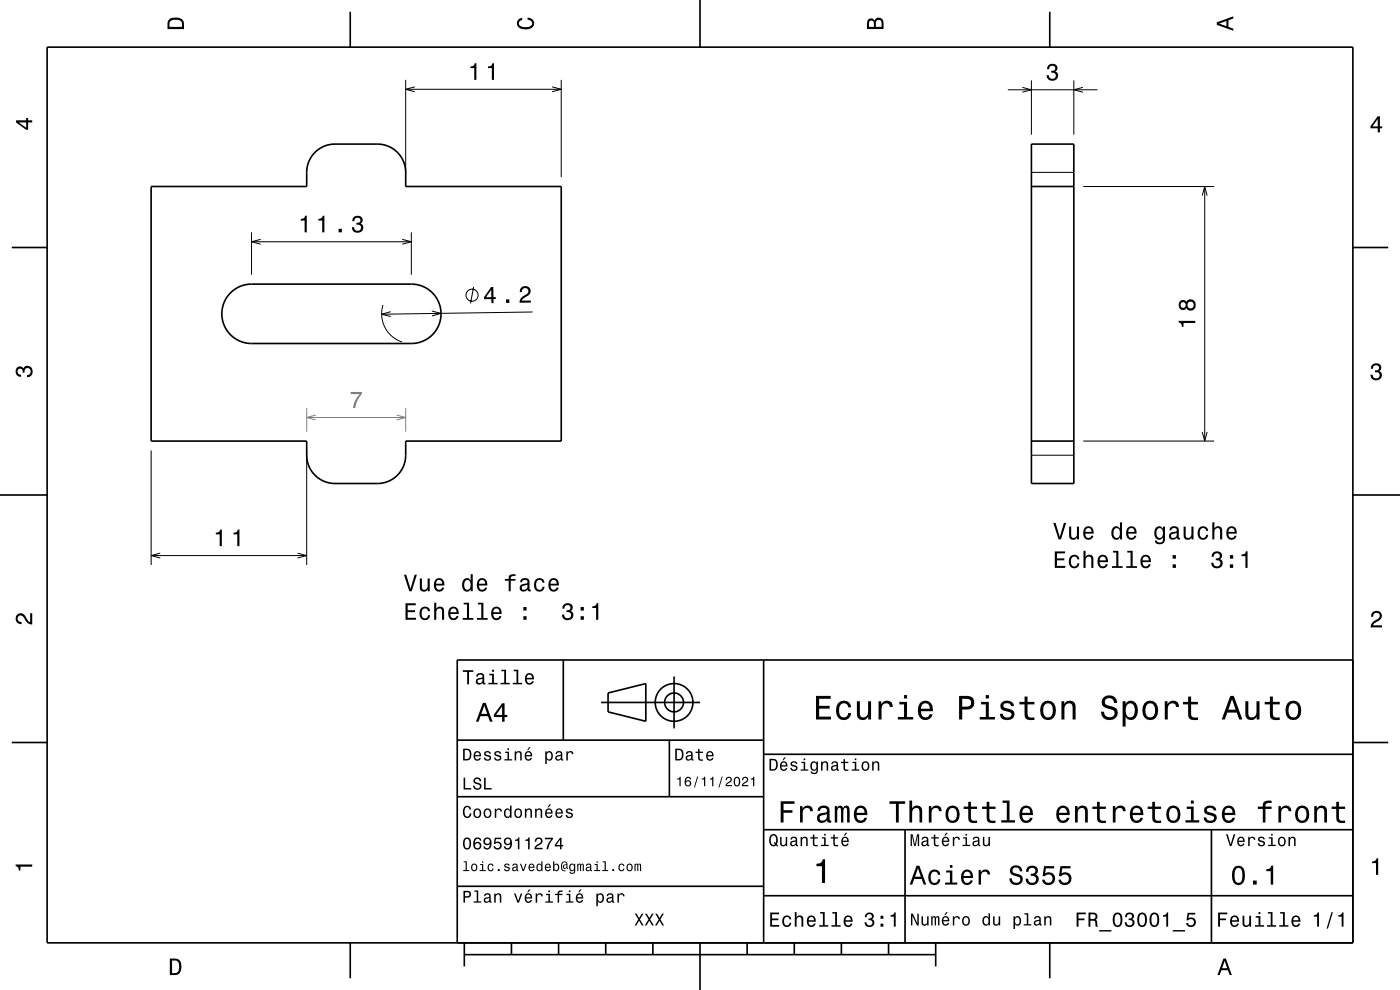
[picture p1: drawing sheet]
<svg xmlns="http://www.w3.org/2000/svg" width="297mm" height="210mm" viewBox="0 0 297 210" stroke-linecap="round" stroke-linejoin="round" font-family="sans-serif">
<g fill="none" stroke="#000" stroke-width=".21">
<path d="M86.1 16.9v20.7M86.1 18.9h33M88 18.4l-1.9 .5 1.9 .6M117.1 18.4l2 .5-2 .6M119.1 16.9v20.7M218.8 17v11.6M227.8 17v11.6M218.8 36.6h9M229.8 39.6h27.8M53.4 49.3v9M53.4 51.3h33.9M55.3 50.8l-1.9 .5 1.9 .5"/>
<path d="M85.3 50.8l2 .5-2 .5M87.3 49.3v9M81.2 64.7a6.3 6.3 0 0 0 4.1 7.8M82.9 66.1l-1.9 .6 1.9 .4M91.6 66l2 .5-2 .5M100.5 60.9l-.7 3.5M113 66.2l-32 .5M32.1 95.6v24.2M65.1 95.6v24.2M218.8 96.6h9M229.8 93.6h27.8M32.1 117.8h33"/>
<path d="M34 117.3l-1.9 .5 1.9 .6M63.1 117.3l2 .5-2 .6"/>
<circle cx="100.1" cy="62.6" r="1.28"/>
</g>
<path d="M65.1 86.6v5M86.1 86.6v5" fill="none" stroke="#808080" stroke-width=".21"/>
<g fill="none" stroke="#000" stroke-width=".35">
<path d="M10 10h277v190h-277zM74.3 2.5v7.5M148.5 0v10M222.7 2.5v7.5M32.1 39.6h33v-3a6 6 0 0 1 6-6h9a6 6 0 0 1 6 6v3h33v54h-33v3a6 6 0 0 1-6 6h-9a6 6 0 0 1-6-6v-3h-33zM218.8 39.6h9M218.8 30.6h9v72h-9zM2.5 52.5h7.5M287 52.5h7.5M48.9 62.1a6.3 6.3 0 0 1 4.5-1.8h33.9a6.3 6.3 0 0 1 6.3 6.3 6.3 6.3 0 0 1-6.3 6.3h-33.9a6.3 6.3 0 0 1-5.8-3.9 6.3 6.3 0 0 1 1.3-6.9zM218.8 93.6h9M0 105h10"/>
<path d="M287 105h10M119.5 140v17M162 140v60M287 140h-190v60M2.5 157.5h7.5M97 157h65M127.5 149h21M129 147l8-2v8l-8-2zM142 157v12M143 143.5v11M287 157.5h7.5M97 169h65"/>
<path d="M162 176h125M162 160h125M192 176v24M257 176v24M97 188h65M162 190h125M74.3 200v7.5M98.5 202.5h100M98.5 200v5M108.5 200v2.5M118.5 200v2.5M128.5 200v2.5"/>
<path d="M138.5 200v2.5M148.5 200v10M158.5 200v2.5M168.5 200v2.5M178.5 200v2.5M188.5 200v2.5M198.5 200v5M222.7 200v7.5"/>
<circle cx="143" cy="149" r="2"/>
<circle cx="143" cy="149" r="4"/>
</g>
<g fill="#000">
<path d="M36 4a2.18 2.18 0 0 0-.5 2.2h3.5v-1.2a1.43 1.43 0 0 0-1.7-1.3zM36.3 4.4a2.15 2.15 0 0 1 2.2 .3l.1 1h-2.6v-1z" fill-rule="evenodd"/>
<path d="M99.8 14.1v.3h.8v2.5h.5v-3.5h-.4a.77 .77 0 0 1-.9 .7zM103.5 14.1v.3h.8v2.5h.5v-3.5h-.3a.77 .77 0 0 1-1 .7z" fill-rule="evenodd"/>
<path d="M109.9 4.2l.9-.4v.4a.7 .7 0 0 0-.7 .5 .7 .7 0 0 0 .3 .8 1.7 1.7 0 0 0 2.5-.5 .9 .9 0 0 0-1-.8v-.5a1.24 1.24 0 0 1 1.4 1.1 1.24 1.24 0 0 1-1 1.4 2.22 2.22 0 0 1-2.5-.7l-.2-.5z" fill-rule="evenodd"/>
<path d="M184.2 4.2l-.3 .7v1.3h3.5v-1.3a.98 .98 0 0 0-.7-1.1 .98 .98 0 0 0-1.2 .6 .84 .84 0 0 0-1.3-.2zM184.5 4.5a.54 .54 0 0 1 .6-.1 .54 .54 0 0 1 .3 .6v.7h-1zM185.9 4.4a.62 .62 0 0 1 .8-.1 .62 .62 0 0 1 .3 .6v.8h-1.2z" fill-rule="evenodd"/>
<path d="M258.1 4.7v.6l3.5 1.2v-.4l-1-.4v-1.4l1-.4v-.4zM258.6 5l1.6-.5v1z" fill-rule="evenodd"/>
<path d="M3.4 25.5v.5l2.1 1.5h.5v-1.5h.8v-.5h-.8v-.5h-.4v.5zM4 26h1.6v1.1z" fill-rule="evenodd"/>
<path d="M292.3 24.7l-1.6 2.1v.4h1.6v.9h.4v-.9h.5v-.4h-.5v-2.1zM292.3 25.2v1.6h-1.1z" fill-rule="evenodd"/>
<path d="M63.8 46.4v.4h.8v2.5h.5v-3.5h-.4a.78 .78 0 0 1-.9 .6zM67.5 46.4v.4h.9v2.5h.4v-3.5h-.3a.78 .78 0 0 1-1 .6zM71.8 48.5v.8h.7v-.8zM75 46.1l-.3 .8h.5a.62 .62 0 0 1 .3-.7 .62 .62 0 0 1 .8 .2 .62 .62 0 0 1-.2 .8l-.5 .1v.4a.72 .72 0 0 1 .9 .4 .72 .72 0 0 1-.4 .9 .72 .72 0 0 1-.9-.5l-.1-.3h-.5a1.18 1.18 0 0 0 1.6 1.2 1.18 1.18 0 0 0 .6-1.9l-.3-.1a.91 .91 0 0 0 .4-1.1 .91 .91 0 0 0-1.1-.5z" fill-rule="evenodd"/>
<path d="M104.2 60.9l-1.5 2.1v.5l1.5-.1v.9h.5v-.9h.5v-.4h-.5v-2.1zM104.2 61.5v1.5l-1.1 .1zM107.3 63.5l.1 .8h.7l-.1-.8zM110.6 61l-.3 1h.4a.71 .71 0 0 1 .5-.9 .71 .71 0 0 1 .9 .5 .71 .71 0 0 1-.5 .9 1.8 1.8 0 0 0-1.4 1.7h2.4v-.4h-1.9a2.23 2.23 0 0 1 1.5-1.2 1.13 1.13 0 0 0 0-1.7 1.13 1.13 0 0 0-1.6 .1z" fill-rule="evenodd"/>
<path d="M291.1 77.4a1.08 1.08 0 0 1 1.4-.2 1.08 1.08 0 0 1 .4 1.2l-.3 .3a1.06 1.06 0 0 1 .5 1.3 1.06 1.06 0 0 1-1.2 .7 1.1 1.1 0 0 1-1.2-1.2h.5a.71 .71 0 0 0 1 .8 .71 .71 0 0 0 .1-1.3h-.6v-.4a.61 .61 0 0 0 .8-.3 .61 .61 0 0 0-.2-.8 .61 .61 0 0 0-.9 .2l-.1 .5h-.5z" fill-rule="evenodd"/>
<path d="M3.6 78a.86 .86 0 0 1 1.4 .2 1.06 1.06 0 0 1 1.2-.6 1.06 1.06 0 0 1 .7 1.2 1.1 1.1 0 0 1-1.2 1.2v-.4a.71 .71 0 0 0 .8-1 .71 .71 0 0 0-1.3-.1v.6h-.4a.61 .61 0 0 0-.3-.8 .61 .61 0 0 0-.8 .2 .61 .61 0 0 0 .2 .8l.6 .2v.4a1.15 1.15 0 0 1-1.2-.6 1.15 1.15 0 0 1 .3-1.3z" fill-rule="evenodd"/>
<path d="M45.8 113v.4h.8v2.4h.5v-3.5h-.4a.77 .77 0 0 1-.9 .7zM49.5 113v.4h.8v2.4h.5v-3.5h-.3a.77 .77 0 0 1-1 .7z" fill-rule="evenodd"/>
<path d="M3.6 130.4a1.22 1.22 0 0 1 2 .7l.4 .6 .4 .3v-1.9h.4v2.4a1.8 1.8 0 0 1-1.7-1.4 .71 .71 0 0 0-.9-.5 .71 .71 0 0 0-.5 .8 .71 .71 0 0 0 .9 .5v.5a1.18 1.18 0 0 1-1.2-.7 1.18 1.18 0 0 1 .2-1.3z" fill-rule="evenodd"/>
<path d="M86 128v3.5h2.2v-.5h-1.7v-1.1h1.5v-.5h-1.5v-1h1.7v-.4zM89.3 129a1.53 1.53 0 0 0 .8 2.6 1.05 1.05 0 0 0 1.1-1.1h-.4a.67 .67 0 0 1-.6 .7 .67 .67 0 0 1-.7-.6 1.12 1.12 0 0 1 .7-1.6 .6 .6 0 0 1 .6 .7h.4a1.09 1.09 0 0 0-.7-1 1.09 1.09 0 0 0-1.2 .3zM92.1 127.8v3.7h.5v-1.6a.63 .63 0 0 1 .5-.8 .63 .63 0 0 1 .7 .7v1.7h.4v-1.8a.88 .88 0 0 0-.6-1 .88 .88 0 0 0-1 .5v-1.4zM95.4 129a1.54 1.54 0 0 0 .8 2.6 1.06 1.06 0 0 0 1.1-.9h-.5l-.2 .3-.4 .2a.75 .75 0 0 1-.7-1h1.8a1.16 1.16 0 0 0-.5-1.3 1.16 1.16 0 0 0-1.4 .1zM95.7 129.3a.66 .66 0 0 1 .8-.2 .66 .66 0 0 1 .4 .8h-1.4zM98.4 127.8v.4h.7v2.9h-.9v.4h2.2v-.4h-.9v-3.3zM101.4 127.8v.4h.7v2.9h-.9v.4h2.3v-.4h-1v-3.3zM104.5 129a1.54 1.54 0 0 0 .8 2.6 1.06 1.06 0 0 0 1.1-.9h-.5l-.2 .3-.4 .2a.75 .75 0 0 1-.7-1h1.8a1.17 1.17 0 0 0-.5-1.3 1.17 1.17 0 0 0-1.4 .1zM104.8 129.3a.66 .66 0 0 1 .8-.2 .66 .66 0 0 1 .4 .8h-1.4zM111 130.7v.8h.7v-.8zM111 128.8v.7h.7v-.7z" fill-rule="evenodd"/>
<path d="M85.7 121.9l1.1 3.5h.5l1.1-3.5h-.4l-.9 3-.9-3zM89.1 122.7v1.8a.89 .89 0 0 0 .6 1 .89 .89 0 0 0 1-.5v.4h.5v-2.7h-.5v1.6a.65 .65 0 0 1-.4 .8 .65 .65 0 0 1-.8-.4v-2zM92.3 123a1.54 1.54 0 0 0 .8 2.5 1.06 1.06 0 0 0 1.1-.9h-.4l-.2 .4-.4 .1a.76 .76 0 0 1-.7-.9h1.8a1.17 1.17 0 0 0-.5-1.4 1.17 1.17 0 0 0-1.5 .2zM92.7 123.2a.66 .66 0 0 1 .8-.1 .66 .66 0 0 1 .3 .7h-1.3zM98.3 123a1.57 1.57 0 0 0 .8 2.5l.4-.1 .3-.4v.4h.5v-3.6h-.4v1.3a.89 .89 0 0 0-1.6-.1zM98.7 123.3a.62 .62 0 0 1 .6-.3 .62 .62 0 0 1 .5 .6 1.11 1.11 0 0 1-.7 1.5 1.19 1.19 0 0 1-.4-1.8zM101.5 123a1.54 1.54 0 0 0 .7 2.5 1.05 1.05 0 0 0 1.1-.9h-.4l-.2 .4-.4 .1a.75 .75 0 0 1-.7-.9h1.8a1.16 1.16 0 0 0-.5-1.4 1.16 1.16 0 0 0-1.4 .2zM101.8 123.2a.66 .66 0 0 1 .8-.1 .66 .66 0 0 1 .3 .7h-1.3zM107.1 122.8v.4h.8v2.2h.4v-2.2h1.1v-.4h-1.1l.1-.4 .3-.2h.7v-.4a1.04 1.04 0 0 0-1.5 .8v.2zM110.6 122.8l-.2 .7h.4a.55 .55 0 0 1 .6-.5 .55 .55 0 0 1 .4 .7l-.2 .1a1 1 0 0 0-1 .2 1 1 0 0 0-.3 1 .94 .94 0 0 0 1.6 .1l.1 .3h.6v-.3l-.2-.1-.1-.2v-1.4a1.02 1.02 0 0 0-.6-.8 1.02 1.02 0 0 0-1.1 .2zM110.8 124.4l1.1-.4a.77 .77 0 0 1-.2 .9 .77 .77 0 0 1-.9 .1l-.1-.3zM113.6 123a1.53 1.53 0 0 0 .8 2.5 1.05 1.05 0 0 0 1.1-1h-.4a.67 .67 0 0 1-.6 .6 .67 .67 0 0 1-.7-.6 1.12 1.12 0 0 1 .6-1.5 .59 .59 0 0 1 .7 .6h.4a1.09 1.09 0 0 0-.7-1 1.09 1.09 0 0 0-1.2 .4zM116.6 123a1.54 1.54 0 0 0 .8 2.5 1.06 1.06 0 0 0 1.1-.9h-.4l-.2 .4-.4 .1a.75 .75 0 0 1-.7-.9h1.8a1.16 1.16 0 0 0-.5-1.4 1.16 1.16 0 0 0-1.5 .2zM117 123.2a.66 .66 0 0 1 .8-.1 .66 .66 0 0 1 .3 .7h-1.3z" fill-rule="evenodd"/>
<path d="M119.6 128.2l-.3 .9h.4a.62 .62 0 0 1 .4-.8 .62 .62 0 0 1 .8 .3 .62 .62 0 0 1-.2 .8h-.5v.4a.72 .72 0 0 1 .9 .5 .72 .72 0 0 1-.5 .9 .72 .72 0 0 1-.9-.5v-.3h-.5a1.18 1.18 0 0 0 1.5 1.2 1.18 1.18 0 0 0 .6-1.9l-.2-.1a.9 .9 0 0 0 .3-1.1 .9 .9 0 0 0-1-.6zM123.2 130.7v.8h.7v-.8zM123.2 128.8v.7h.7v-.7zM125.6 128.6v.4h.9v2.5h.4v-3.6h-.3a.77 .77 0 0 1-1 .7z" fill-rule="evenodd"/>
<path d="M291.2 129.9a1.18 1.18 0 0 1 1.9 .3 1.18 1.18 0 0 1-1 1.7l-.5 .3-.3 .5h1.9v.4h-2.4a1.8 1.8 0 0 1 1.4-1.8 .71 .71 0 0 0 .5-.8 .71 .71 0 0 0-.9-.5 .71 .71 0 0 0-.5 .8h-.4z" fill-rule="evenodd"/>
<path d="M98.2 158.8v2.5h.9a1.37 1.37 0 0 0 .7-2.2 1.56 1.56 0 0 0-1.6-.3zM98.6 159.1a.98 .98 0 0 1 1.1 .7 .98 .98 0 0 1-.6 1.2h-.5zM100.7 159.6a1.04 1.04 0 0 0-.2 1.2 1.04 1.04 0 0 0 1 .5l.5-.5h-.3l-.4 .3a.54 .54 0 0 1-.5-.7h1.3a.83 .83 0 0 0-.4-.9 .83 .83 0 0 0-1 .1zM100.9 159.7l.2-.1a.47 .47 0 0 1 .5 .1 .47 .47 0 0 1 .1 .5h-.9zM102.9 159.5l-.2 .1a.69 .69 0 0 0 .9 .9l.2 .1a.43 .43 0 0 1-.4 .5 .43 .43 0 0 1-.4-.4h-.3a.74 .74 0 0 0 .9 .7 .74 .74 0 0 0 .5-1l-1-.4a.38 .38 0 0 1 .3-.5 .38 .38 0 0 1 .4 .4h.3a.78 .78 0 0 0-1.2-.4zM105.1 159.5l-.2 .1a.69 .69 0 0 0 .9 .9l.2 .1a.43 .43 0 0 1-.4 .5 .43 .43 0 0 1-.5-.4h-.3a.74 .74 0 0 0 .9 .7 .74 .74 0 0 0 .5-1l-.9-.4a.38 .38 0 0 1 .3-.5 .38 .38 0 0 1 .4 .4h.3a.77 .77 0 0 0-1.2-.4zM107.2 159.4v.3h.5v1.3h-.7v.3h1.6v-.3h-.6v-1.6zM107.7 158.7v.4h.3v-.4zM109.2 159.4v1.9h.3v-1.1a.45 .45 0 0 1 .4-.6 .45 .45 0 0 1 .5 .5v1.2h.3v-1.3a.63 .63 0 0 0-.5-.7 .63 .63 0 0 0-.7 .4v-.3zM112.2 158.5l-.4 .6h.3l.5-.6zM111.5 159.6a1.04 1.04 0 0 0-.2 1.2 1.04 1.04 0 0 0 1.1 .5l.5-.5h-.3l-.5 .3a.54 .54 0 0 1-.5-.7h1.3a.83 .83 0 0 0-.4-.9 .83 .83 0 0 0-1 .1zM111.8 159.7l.1-.1a.48 .48 0 0 1 .5 .1 .48 .48 0 0 1 .2 .5h-1zM115.7 159.4v2.7h.3v-1.1a.66 .66 0 0 0 .7 .4 .66 .66 0 0 0 .5-.6 .91 .91 0 0 0 0-1.1 .91 .91 0 0 0-1-.3l-.2 .3v-.3zM116.1 159.8a.45 .45 0 0 1 .5-.2 .45 .45 0 0 1 .3 .4 .65 .65 0 0 1 .1 .8 .65 .65 0 0 1-.7 .2 .98 .98 0 0 1-.2-1.2zM118.1 159.5l-.2 .4h.3a.39 .39 0 0 1 .4-.3 .39 .39 0 0 1 .3 .5h-.1a.65 .65 0 0 0-1 .4 .65 .65 0 0 0 .6 .9l.6-.3 .1 .2h.4v-.2l-.2-.1v-1.1a.72 .72 0 0 0-.5-.6 .72 .72 0 0 0-.7 .2zM118.2 160.6l.8-.3a.55 .55 0 0 1-.2 .7 .55 .55 0 0 1-.6 0zM120.1 159.4v1.9h.4v-1.1a.47 .47 0 0 1 .2-.6 .47 .47 0 0 1 .6 .2v.2h.4a.64 .64 0 0 0-.5-.7 .64 .64 0 0 0-.8 .4v-.3z" fill-rule="evenodd"/>
<path d="M98.2 142.2v.3h.9v2.7h.4v-2.7h.9v-.3zM101.3 143l-.3 .5h.4a.47 .47 0 0 1 .5-.4 .47 .47 0 0 1 .4 .6l-.2 .1a.84 .84 0 0 0-1 .2 .84 .84 0 0 0 0 1.1 .9 .9 0 0 0 1.3-.2l.1 .2 .5 .1v-.3l-.3-.1v-1.3a.87 .87 0 0 0-1.4-.5zM101.4 144.3l.9-.3a.66 .66 0 0 1-.1 .7 .66 .66 0 0 1-.8 .1zM103.8 142.9v.3h.6v1.6h-.8v.4h2v-.4h-.8v-1.9zM104.4 142.1v.4h.4v-.4zM106.4 142.1v.3h.6v2.4h-.8v.4h1.9v-.4h-.7v-2.7zM109 142.1v.3h.6v2.4h-.8v.4h1.9v-.4h-.7v-2.7zM111.6 143.1a1.32 1.32 0 0 0 .7 2.1 .9 .9 0 0 0 .9-.7h-.3l-.2 .3-.4 .1a.65 .65 0 0 1-.6-.8h1.6a1 1 0 0 0-.4-1.2 1 1 0 0 0-1.3 .2zM111.9 143.3a.57 .57 0 0 1 .7-.1 .57 .57 0 0 1 .3 .6h-1.2z" fill-rule="evenodd"/>
<path d="M102.4 149.1l-1.4 4h.5l.4-1.2h1.6l.4 1.2h.6l-1.5-4zM102.7 149.7l.7 1.7h-1.3zM106.5 149.2l-1.7 2.4v.5h1.7v1h.5v-1h.6v-.5h-.6v-2.4zM106.5 149.9v1.7h-1.3z" fill-rule="evenodd"/>
<path d="M143.2 158.8v2.5h.9a1.37 1.37 0 0 0 .7-2.2 1.56 1.56 0 0 0-1.6-.3zM143.6 159.1a.98 .98 0 0 1 1.1 .7 .98 .98 0 0 1-.6 1.2h-.5zM145.7 159.5l-.2 .4h.3a.39 .39 0 0 1 .5-.3 .39 .39 0 0 1 .3 .5h-.2a.65 .65 0 0 0-.9 .4 .65 .65 0 0 0 .5 .9l.7-.3v.2h.4v-.2l-.1-.1-.1-1.1a.73 .73 0 0 0-.4-.6 .73 .73 0 0 0-.8 .2zM145.8 160.6l.8-.3a.55 .55 0 0 1-.1 .7 .55 .55 0 0 1-.7 0zM148.1 158.9v.5h-.5v.3h.5v1.3a.75 .75 0 0 0 1 .4v-.3a.48 .48 0 0 1-.7-.3v-1.1h.7v-.3h-.7v-.5zM150 159.6a1.04 1.04 0 0 0-.2 1.2 1.04 1.04 0 0 0 1.1 .5l.5-.5h-.4l-.4 .3a.54 .54 0 0 1-.5-.7h1.3a.83 .83 0 0 0-.4-.9 .83 .83 0 0 0-1 .1zM150.3 159.7l.1-.1a.48 .48 0 0 1 .5 .1 .48 .48 0 0 1 .2 .5h-1z" fill-rule="evenodd"/>
<path d="M173.1 147.6v5h3.2v-.6h-2.5v-1.7h2.2v-.6h-2.2v-1.5h2.4v-.6zM177.8 149.2a2.59 2.59 0 0 0 .5 3.4 1.58 1.58 0 0 0 2.3-1.4h-.6a.95 .95 0 0 1-.9 1 .95 .95 0 0 1-1-.9 1.59 1.59 0 0 1 .9-2.1 .85 .85 0 0 1 .9 .8h.7a1.56 1.56 0 0 0-1.1-1.3 1.56 1.56 0 0 0-1.7 .5zM181.8 148.8v2.5a1.27 1.27 0 0 0 .9 1.4 1.27 1.27 0 0 0 1.5-.7v.6h.6v-3.8h-.6v2.2a.92 .92 0 0 1-.6 1.1 .92 .92 0 0 1-1.2-.4v-2.9zM186.4 148.8v3.8h.6v-2.2a.95 .95 0 0 1 .5-1.1 .95 .95 0 0 1 1.2 .3l.1 .4h.6a1.28 1.28 0 0 0-1-1.4 1.28 1.28 0 0 0-1.4 .8v-.6zM190.8 148.9v.5h1v2.7h-1.3v.5h3.2v-.5h-1.3v-3.2zM191.8 147.4v.8h.6v-.8zM195.1 149.2a2.62 2.62 0 0 0 .5 3.4 1.57 1.57 0 0 0 2.2-1.1h-.6l-.3 .5-.5 .2a1.08 1.08 0 0 1-1-1.3h2.5a1.66 1.66 0 0 0-.7-2 1.66 1.66 0 0 0-2.1 .3zM195.6 149.5a.94 .94 0 0 1 1.2-.2 .94 .94 0 0 1 .5 1h-1.9zM203.5 147.6v5h.6v-2.1h.8a1.47 1.47 0 0 0 1.8-1.2 1.47 1.47 0 0 0-1.5-1.7zM204.1 148.2a1.6 1.6 0 0 1 1.8 .5 .86 .86 0 0 1 0 .9 .86 .86 0 0 1-.9 .3h-.9zM208.1 148.9v.5h1v2.7h-1.3v.5h3.3v-.5h-1.3v-3.2zM209.1 147.4v.8h.7v-.8zM212.6 148.9a1.08 1.08 0 0 0-.3 1.2 1.08 1.08 0 0 0 1 .7l1.1 .4a.57 .57 0 0 1 .2 .6 .57 .57 0 0 1-.5 .4 .96 .96 0 0 1-1.4-.8h-.6a1.6 1.6 0 0 0 1.3 1.4 1.6 1.6 0 0 0 1.7-.8 1.13 1.13 0 0 0-1-1.6l-1.1-.3-.2-.4a.87 .87 0 0 1 .9-.5 .87 .87 0 0 1 .8 .6h.6a1.41 1.41 0 0 0-2.1-1.1zM217.4 147.8v1.1h-1.1v.5h1.1v2.6l.2 .4 .4 .3h1.4v-.5a.97 .97 0 0 1-1.4-.5v-2.3h1.4v-.5h-1.4v-1.1zM221.1 149.2a2.56 2.56 0 0 0 .5 3.4 1.72 1.72 0 0 0 1.8-.2 1.72 1.72 0 0 0 .6-1.7 1.7 1.7 0 0 0-.9-1.9 1.7 1.7 0 0 0-2 .4zM221.6 149.6a.96 .96 0 0 1 1-.4 .96 .96 0 0 1 .7 .8 1.59 1.59 0 0 1-1 2.2 1.19 1.19 0 0 1-1-1.5zM225.2 148.8v3.8h.6v-2.2a.97 .97 0 0 1 .5-1.1 .97 .97 0 0 1 1.1 .2l.1 .7v2.4h.7v-2.5a1.27 1.27 0 0 0-.9-1.4 1.27 1.27 0 0 0-1.5 .6v-.5zM234.1 147.9a1.38 1.38 0 0 0-.3 1.5 1.38 1.38 0 0 0 1.3 .9 1.25 1.25 0 0 1 1.4 .9 1.15 1.15 0 0 1-1.3 .9 1.15 1.15 0 0 1-1-1.1h-.7a1.8 1.8 0 0 0 1.7 1.8 1.8 1.8 0 0 0 1.9-1.6 1.46 1.46 0 0 0-1.5-1.4l-.6-.2a.83 .83 0 0 1-.5-1.1 .83 .83 0 0 1 1.2-.3l.5 .5 .1 .4h.7a1.67 1.67 0 0 0-1-1.6 1.67 1.67 0 0 0-1.9 .4zM238.2 148.8v5.3h.6v-2.1a1.32 1.32 0 0 0 1.4 .7 1.32 1.32 0 0 0 1.1-1.1 2.43 2.43 0 0 0-.8-2.8 1.21 1.21 0 0 0-1.7 .5v-.5zM239.1 149.6a.9 .9 0 0 1 .9-.4 .9 .9 0 0 1 .7 .8 1.61 1.61 0 0 1-.9 2.2 1.18 1.18 0 0 1-1-1.5zM242.8 149.2a2.56 2.56 0 0 0 .5 3.4 1.72 1.72 0 0 0 1.8-.2 1.72 1.72 0 0 0 .6-1.7 1.7 1.7 0 0 0-.9-1.9 1.7 1.7 0 0 0-2 .4zM243.3 149.6a.96 .96 0 0 1 1-.4 .96 .96 0 0 1 .7 .8 1.59 1.59 0 0 1-1 2.2 1.19 1.19 0 0 1-1-1.5zM247.1 148.8v3.8h.6v-2.2a.95 .95 0 0 1 .5-1.1 .95 .95 0 0 1 1.2 .3l.1 .4h.6a1.28 1.28 0 0 0-1-1.4 1.28 1.28 0 0 0-1.4 .8v-.6zM252 147.8v1.1h-1v.5h1l.1 2.6 .2 .4 .4 .3h1.4v-.5a.97 .97 0 0 1-1.4-.5v-2.3h1.4v-.5h-1.4v-1.1zM261 147.6l-1.8 5h.6l.6-1.4h2l.5 1.4h.7l-1.9-5zM261.4 148.3l.7 2.2h-1.5zM264.2 148.8v2.5a1.27 1.27 0 0 0 .9 1.4 1.27 1.27 0 0 0 1.5-.7v.6h.6v-3.8h-.6v2.2a.92 .92 0 0 1-.6 1.1 .92 .92 0 0 1-1.1-.4l-.1-2.9zM269.4 147.8v1.1h-1.1v.5h1.1v2.6l.2 .4 .4 .3 .7 .1 .8-.1v-.5a.97 .97 0 0 1-1.4-.5l-.1-2.3h1.5v-.5h-1.5v-1.1zM273.1 149.2a2.56 2.56 0 0 0 .6 3.4 1.72 1.72 0 0 0 1.8-.2 1.72 1.72 0 0 0 .6-1.7 1.7 1.7 0 0 0-.9-1.9 1.7 1.7 0 0 0-2.1 .4zM273.6 149.6a.96 .96 0 0 1 1-.4 .96 .96 0 0 1 .7 .8 1.59 1.59 0 0 1-.9 2.2 1.19 1.19 0 0 1-1.1-1.5z" fill-rule="evenodd"/>
<path d="M98.4 178a1.44 1.44 0 0 0 .7 2.2 1.45 1.45 0 0 0 .6-2.2 .79 .79 0 0 0-1.3 0zM98.8 178h.5a1.69 1.69 0 0 1 0 1.9h-.5a1.71 1.71 0 0 1 0-1.9zM100.8 177.8a1.72 1.72 0 0 0 .1 2.3 .83 .83 0 0 0 1.1-.2 .83 .83 0 0 0-.1-1.1 .83 .83 0 0 0-1.2 0 .74 .74 0 0 1 .6-.9l.3 .1 .2 .3h.3a.8 .8 0 0 0-.5-.6 .8 .8 0 0 0-.8 .1zM100.7 179.4a.55 .55 0 0 1 1.1 0 .55 .55 0 0 1-1.1 0zM102.8 177.9a.82 .82 0 0 0-.1 1.2 .82 .82 0 0 0 1.2-.1 .73 .73 0 0 1-.6 .9l-.3-.1-.1-.3h-.3a.88 .88 0 0 0 1 .7 .88 .88 0 0 0 .7-1.1 1.01 1.01 0 0 0-.3-1.2 1.01 1.01 0 0 0-1.2 0zM102.9 178.5a.53 .53 0 0 1 1 0 .53 .53 0 0 1-1 0zM105 177.7l-.2 1.3h.3a.57 .57 0 0 1 .8-.1 .57 .57 0 0 1 0 .9 .57 .57 0 0 1-.9-.3h-.3a.86 .86 0 0 0 1.1 .8 .86 .86 0 0 0 .6-1.2 .86 .86 0 0 0-1.3-.4l.1-.7h1.1v-.3zM107.1 177.9a.82 .82 0 0 0 0 1.2 .82 .82 0 0 0 1.2-.1 .73 .73 0 0 1-.6 .9l-.3-.1-.2-.3h-.3a.88 .88 0 0 0 1 .7 .88 .88 0 0 0 .7-1.1 1.01 1.01 0 0 0-.2-1.2 1.01 1.01 0 0 0-1.3 0zM107.2 178.5a.55 .55 0 0 1 1.1 0 .55 .55 0 0 1-1.1 0zM109.3 178.1v.3h.6v1.8h.3v-2.6h-.3a.56 .56 0 0 1-.6 .5zM111.4 178.1v.3h.6v1.8h.4v-2.6h-.3a.55 .55 0 0 1-.7 .5zM113.7 177.9l-.3 .6h.4a.5 .5 0 0 1 .3-.6 .5 .5 0 0 1 .6 .4 .5 .5 0 0 1-.3 .6l-.2 .1a1.17 1.17 0 0 0-.8 1.2h1.7v-.4h-1.4l.6-.5a.84 .84 0 0 0 .7-1.2 .84 .84 0 0 0-1.3-.2zM115.6 177.7v.3h1.4a3.7 3.7 0 0 0-1.1 2.2h.4a3.8 3.8 0 0 1 1-2.2v-.3zM118.8 177.7l-1.1 1.5v.3h1.1v.7h.3v-.7h.4v-.3h-.4v-1.5zM118.8 178.1v1.1h-.8z" fill-rule="evenodd"/>
<path d="M98.4 165v2.5h1.6v-.3h-1.3v-2.2zM100.7 165.1a.69 .69 0 0 0-.2 .8 .69 .69 0 0 0 .6 .4l.3 .1a.46 .46 0 0 1 .3 .7 .46 .46 0 0 1-.7 .1l-.3-.6h-.3a.86 .86 0 0 0 1 1 .86 .86 0 0 0 .5-1.3l-.5-.3a.51 .51 0 0 1-.6-.4 .5 .5 0 0 1 .5-.4 .5 .5 0 0 1 .5 .5h.3a.85 .85 0 0 0-.5-.8 .85 .85 0 0 0-.9 .2zM102.7 165v2.5h1.6v-.3h-1.3v-2.2z" fill-rule="evenodd"/>
<path d="M98.4 171.2a1.45 1.45 0 0 0 .7 2.3 .94 .94 0 0 0 .9-1h-.3a.59 .59 0 0 1-.8 .7 1.31 1.31 0 0 1 .2-2l.3 .1 .2 .4h.4a.85 .85 0 0 0-.6-.8 .85 .85 0 0 0-1 .3zM100.6 171.7a1.04 1.04 0 0 0-.1 1.3 1.04 1.04 0 0 0 1.1 .5 1.04 1.04 0 0 0 .5-1.3 1.04 1.04 0 0 0-1.2-.7zM100.9 171.9a.48 .48 0 0 1 .5-.1 .48 .48 0 0 1 .3 .4 .66 .66 0 0 1 0 .7 .66 .66 0 0 1-.7 .3 .98 .98 0 0 1-.1-1.3zM102.8 171.7a1.04 1.04 0 0 0-.2 1.3 1.04 1.04 0 0 0 1.2 .5 1.04 1.04 0 0 0 .5-1.3 1.04 1.04 0 0 0-1.2-.7zM103 171.9a.48 .48 0 0 1 .5-.1 .48 .48 0 0 1 .4 .4 .66 .66 0 0 1 0 .7 .66 .66 0 0 1-.7 .3 .97 .97 0 0 1-.2-1.3zM105 171.5v2h.3v-1.1a.47 .47 0 0 1 .2-.6 .47 .47 0 0 1 .6 .2l.1 .1h.3a.64 .64 0 0 0-.5-.6 .64 .64 0 0 0-.7 .4v-.4zM107.1 171.7a1.06 1.06 0 0 0-.2 1.2 1.06 1.06 0 0 0 .9 .6l.4-.3v.3h.3v-2.6h-.3v.9a.63 .63 0 0 0-1.1-.1zM107.4 171.9a.44 .44 0 0 1 .4-.1 .44 .44 0 0 1 .4 .4 .65 .65 0 0 1 0 .7 .65 .65 0 0 1-.7 .3l-.2-.4zM109.3 171.7a1.04 1.04 0 0 0-.1 1.3 1.04 1.04 0 0 0 1.1 .5 1.04 1.04 0 0 0 .5-1.3 1.04 1.04 0 0 0-1.2-.7zM109.5 171.9a.48 .48 0 0 1 .6-.1 .48 .48 0 0 1 .3 .4 .66 .66 0 0 1 0 .7 .66 .66 0 0 1-.7 .3 .98 .98 0 0 1-.2-1.3zM111.4 171.5v2h.3v-1.1a.45 .45 0 0 1 .3-.7 .45 .45 0 0 1 .5 .6v1.2h.4v-1.3a.63 .63 0 0 0-.5-.7 .63 .63 0 0 0-.7 .3v-.3zM113.5 171.5v2h.3v-1.1a.45 .45 0 0 1 .3-.6 .45 .45 0 0 1 .6 .2v1.5h.3v-1.3a.63 .63 0 0 0-.4-.7 .63 .63 0 0 0-.8 .3v-.3zM116.5 170.7l-.3 .6h.2l.5-.6zM115.9 171.7a1.04 1.04 0 0 0-.2 1.2 1.04 1.04 0 0 0 1 .6l.5-.6h-.3l-.4 .4a.54 .54 0 0 1-.5-.7h1.2a.83 .83 0 0 0-.3-1 .83 .83 0 0 0-1 .1zM116.1 171.9l.2-.1a.47 .47 0 0 1 .4 .1 .47 .47 0 0 1 .2 .4h-.9zM118 171.7a1.04 1.04 0 0 0-.2 1.2 1.04 1.04 0 0 0 1.1 .6l.5-.6h-.3l-.5 .4a.53 .53 0 0 1-.5-.7h1.3a.83 .83 0 0 0-.3-1 .83 .83 0 0 0-1.1 .1zM118.3 171.9l.1-.1a.47 .47 0 0 1 .5 .1 .47 .47 0 0 1 .2 .4h-1zM120.2 171.6l-.1 .2a.69 .69 0 0 0 .8 .9l.3 .1a.43 .43 0 0 1-.4 .5 .43 .43 0 0 1-.5-.4h-.3a.74 .74 0 0 0 .9 .7 .74 .74 0 0 0 .5-1.1l-1-.3a.38 .38 0 0 1 .3-.5 .38 .38 0 0 1 .5 .3h.3a.77 .77 0 0 0-1.3-.4z" fill-rule="evenodd"/>
<path d="M143.7 165.1v.3h.4v1.4h.3v-2zM145.5 164.9a1.37 1.37 0 0 0 .1 1.9 .66 .66 0 0 0 .9-.2 .66 .66 0 0 0-.1-.9 .66 .66 0 0 0-.9 0 .59 .59 0 0 1 .5-.7l.4 .3h.2a.64 .64 0 0 0-.4-.5 .64 .64 0 0 0-.7 .1zM145.5 166.2a.45 .45 0 0 1 .9 0 .45 .45 0 0 1-.9 0zM147.9 164.7l-.7 2.3h.2l.7-2.3zM148.9 165.1v.3h.4v1.4h.3v-2zM150.6 165.1v.3h.5v1.4h.2v-2zM153.1 164.7l-.7 2.3h.2l.7-2.3zM154.1 164.9l-.2 .6h.3a.4 .4 0 0 1 .3-.5 .4 .4 0 0 1 .5 .3 .4 .4 0 0 1-.3 .5l-.2 .1a.93 .93 0 0 0-.6 .9h1.4v-.3h-1.1l.5-.4a.67 .67 0 0 0 .5-1 .67 .67 0 0 0-1.1-.2zM155.8 165a1.15 1.15 0 0 0 .5 1.8 1.16 1.16 0 0 0 .5-1.8 .63 .63 0 0 0-1 0zM156.1 165.1l.2-.1a.98 .98 0 0 1 0 1.6l-.2-.1-.2-.3v-.7zM157.6 164.9l-.2 .6h.3a.4 .4 0 0 1 .3-.5 .4 .4 0 0 1 .5 .3 .4 .4 0 0 1-.3 .5l-.2 .1a.94 .94 0 0 0-.6 .9h1.3v-.3h-1l.4-.4a.67 .67 0 0 0 .6-1 .67 .67 0 0 0-1.1-.2zM159.3 165.1v.3h.5v1.4h.2v-2z" fill-rule="evenodd"/>
<path d="M163.2 161v2.5h.9a1.37 1.37 0 0 0 .7-2.2 1.58 1.58 0 0 0-1.6-.3zM163.6 161.3a.98 .98 0 0 1 1.1 .7 .98 .98 0 0 1-.6 1.2h-.5zM166.4 160.7l-.4 .6h.2l.5-.6zM165.7 161.7a1.04 1.04 0 0 0-.2 1.2 1.04 1.04 0 0 0 1 .6l.5-.6h-.3l-.4 .4a.54 .54 0 0 1-.5-.7h1.3a.83 .83 0 0 0-.4-1 .83 .83 0 0 0-1 .1zM165.9 161.9l.2-.1a.48 .48 0 0 1 .5 .1 .48 .48 0 0 1 .1 .4h-.9zM167.9 161.6l-.2 .2a.68 .68 0 0 0 .9 .9l.2 .1a.43 .43 0 0 1-.4 .5 .43 .43 0 0 1-.4-.4h-.3a.74 .74 0 0 0 .9 .7 .74 .74 0 0 0 .5-1.1l-1-.3a.38 .38 0 0 1 .3-.5 .38 .38 0 0 1 .4 .4l.3-.1a.78 .78 0 0 0-1.2-.4zM170 161.6v.3h.5v1.3h-.7v.3h1.7v-.3h-.7v-1.6zM170.5 160.9v.3h.3v-.3zM172.1 161.7a1.06 1.06 0 0 0-.2 1.2 1.06 1.06 0 0 0 .9 .6l.4-.3a.52 .52 0 0 1-.2 .7 .52 .52 0 0 1-.7-.3h-.3a.78 .78 0 0 0 .9 .6 .78 .78 0 0 0 .6-.8v-1.9h-.3v.4l-.2-.3a.64 .64 0 0 0-.9 .1zM172.4 161.9a.45 .45 0 0 1 .4-.1 .45 .45 0 0 1 .4 .4 .65 .65 0 0 1 0 .7 .65 .65 0 0 1-.7 .3l-.2-.4zM174.2 161.5v2h.3v-1.1a.45 .45 0 0 1 .3-.6 .45 .45 0 0 1 .5 .2l.1 1.5h.3v-1.3a.63 .63 0 0 0-.5-.7 .63 .63 0 0 0-.7 .3v-.3zM176.6 161.6l-.2 .5h.3a.39 .39 0 0 1 .4-.4 .39 .39 0 0 1 .3 .6h-.1a.65 .65 0 0 0-1 .4 .65 .65 0 0 0 .6 .8l.6-.3 .1 .2 .4 .1-.2-.4v-1a.73 .73 0 0 0-1.2-.5zM176.7 162.7l.8-.2a.55 .55 0 0 1-.2 .6 .55 .55 0 0 1-.6 .1zM178.9 161v.6h-.5v.3h.5l.1 1.3a.75 .75 0 0 0 1 .3v-.3a.48 .48 0 0 1-.7-.2v-1.1h.7v-.3h-.7v-.6zM180.8 161.6v.3h.5v1.3h-.6v.3h1.6v-.3h-.6v-1.6zM181.3 160.9v.3h.4v-.3zM183 161.7a1.04 1.04 0 0 0-.2 1.3 1.04 1.04 0 0 0 1.2 .5 1.04 1.04 0 0 0 .4-1.3 1.04 1.04 0 0 0-1.2-.7zM183.2 161.9a.48 .48 0 0 1 .5-.1 .48 .48 0 0 1 .4 .4 .66 .66 0 0 1 0 .7 .66 .66 0 0 1-.7 .3 .98 .98 0 0 1-.2-1.3zM185 161.5v2h.3v-1.1a.45 .45 0 0 1 .3-.6 .45 .45 0 0 1 .6 .2v1.5h.3v-1.3a.63 .63 0 0 0-.4-.7 .63 .63 0 0 0-.8 .3v-.3z" fill-rule="evenodd"/>
<path d="M163.4 177.2a1.45 1.45 0 0 0 .7 2.3l.5-.2 .3 .3 .2-.2-.3-.3a1.53 1.53 0 0 0-.5-2.2l-.6 .1zM163.8 177.3l.3-.1a1.21 1.21 0 0 1 .5 1.7l-.3-.3-.2 .2 .3 .3a.45 .45 0 0 1-.7-.1 1.62 1.62 0 0 1 .1-1.7zM165.5 177.5v1.3a.63 .63 0 0 0 .4 .7 .63 .63 0 0 0 .8-.3v.3h.3v-2h-.3v1.2a.46 .46 0 0 1-.3 .5 .46 .46 0 0 1-.6-.2v-1.5zM167.9 177.6l-.2 .5h.3a.39 .39 0 0 1 .5-.4 .39 .39 0 0 1 .2 .6h-.1a.65 .65 0 0 0-.9 .4 .65 .65 0 0 0 .5 .8l.6-.3 .1 .2 .4 .1v-.3h-.2v-1.1a.73 .73 0 0 0-1.2-.5zM168 178.7l.8-.2a.55 .55 0 0 1-.2 .6 .55 .55 0 0 1-.6 .1zM169.8 177.5v2h.4v-1.1a.45 .45 0 0 1 .2-.6 .45 .45 0 0 1 .6 .2v1.5h.3v-1.3a.63 .63 0 0 0-.4-.7 .63 .63 0 0 0-.8 .3v-.3zM172.4 177v.6h-.5v.3h.5l.1 1.3a.75 .75 0 0 0 1 .3v-.3a.49 .49 0 0 1-.7-.2v-1.1h.7v-.3h-.7v-.6zM174.3 177.6v.3h.5v1.3h-.6v.3h1.6v-.3h-.6v-1.6zM174.8 176.9v.3h.4v-.3zM176.8 177v.6h-.6v.3h.6v1.3a.74 .74 0 0 0 1 .3v-.3a.49 .49 0 0 1-.7-.2v-1.1h.7v-.3h-.7v-.6zM179.4 176.7l-.4 .6h.2l.5-.6zM178.7 177.7a1.04 1.04 0 0 0-.2 1.2 1.04 1.04 0 0 0 1 .6l.5-.6h-.3l-.4 .4a.54 .54 0 0 1-.5-.7h1.3a.83 .83 0 0 0-.4-1 .83 .83 0 0 0-1 .1zM178.9 177.9l.2-.1a.48 .48 0 0 1 .5 .1 .48 .48 0 0 1 .1 .4h-.9z" fill-rule="evenodd"/>
<path d="M165.6 170v4.5h.6v-2.1h1.9v-.5h-1.9v-1.4h2.4v-.5zM169.7 171v3.5h.6v-2a.85 .85 0 0 1 .5-1 .85 .85 0 0 1 1 .3l.1 .3h.5a1.15 1.15 0 0 0-.8-1.2 1.15 1.15 0 0 0-1.4 .7v-.6zM173.8 171.2l-.3 .3-.1 .5h.6a.71 .71 0 0 1 .8-.7 .71 .71 0 0 1 .5 1l-.3 .1a1.47 1.47 0 0 0-1.7 1.2 .94 .94 0 0 0 1 1l.6-.2 .6-.4 .1 .4 .7 .1v-.5h-.3v-2.1a1.31 1.31 0 0 0-2.2-.7zM174 173.1l1.4-.4a.99 .99 0 0 1-.2 1.1 .99 .99 0 0 1-1.2 .1l-.1-.4zM177.1 171v3.5h.5v-2.4a.65 .65 0 0 1 .5-.8 .52 .52 0 0 1 .3 .7v2.5h.5v-2.4a.65 .65 0 0 1 .5-.8l.3 .2v.5v2.5h.5v-2.4a.9 .9 0 0 0-.6-1.2l-.4 .1-.3 .4-.3-.4-.4-.1-.4 .1-.2 .4v-.4zM181.5 171.4a1.98 1.98 0 0 0 1 3.2 1.36 1.36 0 0 0 1.4-1.1h-.5l-.3 .4-.5 .2a.97 .97 0 0 1-.9-1.2h2.3a1.5 1.5 0 0 0-.6-1.8 1.5 1.5 0 0 0-1.9 .3zM182 171.6a.85 .85 0 0 1 1-.1 .85 .85 0 0 1 .4 .9h-1.7zM188.7 170v.5h1.4v4h.6v-4h1.3v-.5zM192.9 169.8v4.7h.6v-2a.81 .81 0 0 1 .5-1 .81 .81 0 0 1 1 .4l.1 2.6h.5v-2.3a1.13 1.13 0 0 0-.7-1.3 1.13 1.13 0 0 0-1.4 .6v-1.7zM197 171v3.5h.6v-2a.85 .85 0 0 1 .5-1 .85 .85 0 0 1 1.1 .3v.3h.6a1.15 1.15 0 0 0-.9-1.2 1.15 1.15 0 0 0-1.3 .7v-.6zM201 171.4a1.96 1.96 0 0 0 1.1 3.2 1.95 1.95 0 0 0 1.5-1.6 1.95 1.95 0 0 0-.9-2l-.6-.1-.7 .1zM201.4 171.7a.86 .86 0 0 1 .9-.3 .86 .86 0 0 1 .6 .7 1.43 1.43 0 0 1-.8 2 1.51 1.51 0 0 1-.7-2.4zM205.4 170.1v1h-1v.5h1v2.3l.2 .4 .4 .2 .6 .1h.7v-.5a.88 .88 0 0 1-1.3-.5v-2h1.3v-.5h-1.3v-1zM209.3 170.1v1h-1v.5h1v2.3l.2 .4 .4 .2 1.3 .1v-.5a.87 .87 0 0 1-1.3-.5v-2h1.3v-.5h-1.3v-1zM212.7 169.8v.5h.9v3.7h-1.2v.5h2.9v-.5h-1.1v-4.2zM216.6 171.4a1.98 1.98 0 0 0 1.1 3.2 1.36 1.36 0 0 0 1.4-1.1h-.6l-.3 .4-.5 .2a.97 .97 0 0 1-.9-1.2h2.3a1.5 1.5 0 0 0-.6-1.8 1.5 1.5 0 0 0-1.9 .3zM217.1 171.6a.85 .85 0 0 1 1-.1 .85 .85 0 0 1 .4 .9h-1.7zM224.5 171.4a1.98 1.98 0 0 0 1 3.2 1.36 1.36 0 0 0 1.4-1.1h-.6l-.3 .4-.4 .2a.97 .97 0 0 1-.9-1.2h2.2a1.5 1.5 0 0 0-.6-1.8 1.5 1.5 0 0 0-1.8 .3zM224.9 171.6a.85 .85 0 0 1 1-.1 .85 .85 0 0 1 .4 .9h-1.6zM228.1 171v3.5h.5v-2a.82 .82 0 0 1 .5-1 .82 .82 0 0 1 1.1 .4v2.6h.6v-2.3a1.14 1.14 0 0 0-.8-1.3 1.14 1.14 0 0 0-1.4 .6v-.5zM232.7 170.1v1h-1v.5h1l.1 2.3 .1 .4 .4 .2 1.3 .1v-.5a.87 .87 0 0 1-1.3-.5v-2h1.3v-.5h-1.3v-1zM236.1 171v3.5h.6v-2a.85 .85 0 0 1 .4-1 .85 .85 0 0 1 1.1 .3v.3h.6a1.15 1.15 0 0 0-.9-1.2 1.15 1.15 0 0 0-1.3 .7v-.6zM240.1 171.4a1.98 1.98 0 0 0 1 3.2 1.36 1.36 0 0 0 1.4-1.1h-.6l-.3 .4-.4 .2a.97 .97 0 0 1-.9-1.2h2.3a1.5 1.5 0 0 0-.7-1.8 1.5 1.5 0 0 0-1.8 .3zM240.5 171.6a.85 .85 0 0 1 1-.1 .85 .85 0 0 1 .5 .9h-1.7zM244.4 170.1v1h-.9v.5h.9l.1 2.3 .2 .4 .3 .2 .6 .1h.7v-.5a.88 .88 0 0 1-1.3-.5v-2h1.3v-.5h-1.3v-1zM247.8 171.4a1.96 1.96 0 0 0 1.1 3.2 1.95 1.95 0 0 0 1.6-1.6 1.95 1.95 0 0 0-.9-2l-.7-.1-.6 .1zM248.2 171.7a.86 .86 0 0 1 1-.3 .86 .86 0 0 1 .6 .7 1.43 1.43 0 0 1-.9 2 1.51 1.51 0 0 1-.7-2.4zM251.8 171.1v.5h.9v2.4h-1.2v.5h2.9v-.5h-1.2v-2.9zM252.6 169.8v.7h.6v-.7zM255.8 171.2a.97 .97 0 0 0-.3 1 .97 .97 0 0 0 .9 .7l1 .3a.51 .51 0 0 1 .1 .5 .51 .51 0 0 1-.4 .3 .86 .86 0 0 1-1.2-.6h-.6a1.41 1.41 0 0 0 1.4 1.2 1.41 1.41 0 0 0 1.4-1.2 1.01 1.01 0 0 0-1-1l-1-.2-.1-.3a.78 .78 0 0 1 .8-.5 .78 .78 0 0 1 .7 .5h.5a1.26 1.26 0 0 0-1.8-1zM259.6 171.4a1.98 1.98 0 0 0 1 3.2 1.36 1.36 0 0 0 1.4-1.1h-.6l-.2 .4-.5 .2a.97 .97 0 0 1-.9-1.2h2.3a1.5 1.5 0 0 0-.7-1.8 1.5 1.5 0 0 0-1.8 .3zM260 171.6a.85 .85 0 0 1 1.1-.1 .85 .85 0 0 1 .4 .9h-1.7zM266.8 171.1v.5h1.1v2.9h.6v-2.9h1.3v-.5h-1.3a.64 .64 0 0 1 .8-.8h.5v-.5a1.34 1.34 0 0 0-1.9 1v.3zM271.2 171v3.5h.6v-2a.85 .85 0 0 1 .4-1 .85 .85 0 0 1 1.1 .3l.1 .3h.5a1.15 1.15 0 0 0-.9-1.2 1.15 1.15 0 0 0-1.3 .7v-.6zM275.1 171.4a1.96 1.96 0 0 0 1.1 3.2 1.95 1.95 0 0 0 1.6-1.6 1.95 1.95 0 0 0-.9-2l-.7-.1-.6 .1zM275.6 171.7a.86 .86 0 0 1 .9-.3 .86 .86 0 0 1 .6 .7 1.43 1.43 0 0 1-.9 2 1.5 1.5 0 0 1-.6-2.4zM278.8 171v3.5h.6v-2a.82 .82 0 0 1 .5-1 .82 .82 0 0 1 1 .4v2.6h.6v-2.3a1.14 1.14 0 0 0-.8-1.3 1.14 1.14 0 0 0-1.3 .6v-.5zM283.5 170.1v1h-1v.5h1v2.3l.2 .4 .4 .2 .6 .1h.6v-.5a.88 .88 0 0 1-1.2-.5l-.1-2h1.3v-.5h-1.3v-1z" fill-rule="evenodd"/>
<path d="M193.2 177v2.5h.3v-2.3l.4 2.3h.3l.5-2.3v2.3h.3v-2.5h-.5l-.4 2.2-.5-2.2zM195.7 177.6l-.2 .5h.3a.39 .39 0 0 1 .5-.4 .39 .39 0 0 1 .3 .6h-.2a.65 .65 0 0 0-.9 .4 .65 .65 0 0 0 .5 .8l.7-.3v.2l.4 .1v-.3h-.1l-.1-1.1a.73 .73 0 0 0-1.2-.5zM195.8 178.7l.8-.2a.55 .55 0 0 1-.1 .6 .55 .55 0 0 1-.7 .1zM198.1 177v.6h-.5v.3h.5v1.3a.74 .74 0 0 0 1 .3v-.3a.49 .49 0 0 1-.7-.2v-1.1h.7v-.3h-.7v-.6zM200.7 176.7l-.4 .6h.3l.5-.6zM200 177.7a1.04 1.04 0 0 0-.2 1.2 1.04 1.04 0 0 0 1.1 .6l.5-.6h-.4l-.4 .4a.54 .54 0 0 1-.5-.7h1.3a.83 .83 0 0 0-.4-1 .83 .83 0 0 0-1 .1zM200.3 177.9l.1-.1a.48 .48 0 0 1 .5 .1 .48 .48 0 0 1 .2 .4h-1zM202.1 177.5v2h.3v-1.1a.47 .47 0 0 1 .3-.6 .47 .47 0 0 1 .6 .2v.1h.3a.64 .64 0 0 0-.4-.6 .64 .64 0 0 0-.8 .4v-.4zM204.3 177.6v.3h.5v1.3h-.6v.3h1.6v-.3h-.6v-1.6zM204.8 176.9v.3h.4v-.3zM206.6 177.6l-.2 .5h.3a.39 .39 0 0 1 .4-.4 .39 .39 0 0 1 .3 .6h-.1a.65 .65 0 0 0-1 .4 .65 .65 0 0 0 .6 .8l.6-.3 .1 .2 .4 .1v-.3h-.2v-1.1a.72 .72 0 0 0-.5-.6 .72 .72 0 0 0-.7 .1zM206.7 178.7l.8-.2a.55 .55 0 0 1-.2 .6 .55 .55 0 0 1-.6 .1zM208.5 177.5v1.3a.63 .63 0 0 0 .5 .7 .63 .63 0 0 0 .7-.3v.3h.3v-2h-.3v1.2a.46 .46 0 0 1-.3 .5 .46 .46 0 0 1-.6-.2v-1.5z" fill-rule="evenodd"/>
<path d="M260.1 177l.8 2.5h.4l.8-2.5h-.4l-.6 2.1-.7-2.1zM262.7 177.7a1.04 1.04 0 0 0-.2 1.2 1.04 1.04 0 0 0 1 .6l.5-.6h-.3l-.4 .4a.54 .54 0 0 1-.5-.7h1.3a.83 .83 0 0 0-.4-1 .83 .83 0 0 0-1 .1zM262.9 177.9l.2-.1a.48 .48 0 0 1 .5 .1 .48 .48 0 0 1 .1 .4h-.9zM264.8 177.5v2h.3v-1.1a.47 .47 0 0 1 .3-.6 .47 .47 0 0 1 .6 .2v.1h.3a.64 .64 0 0 0-.5-.6 .64 .64 0 0 0-.7 .4v-.4zM267 177.6l-.1 .2a.69 .69 0 0 0 .9 .9l.2 .1a.43 .43 0 0 1-.4 .5 .43 .43 0 0 1-.5-.4h-.3a.74 .74 0 0 0 .9 .7 .74 .74 0 0 0 .5-1.1l-.9-.3a.38 .38 0 0 1 .3-.5 .38 .38 0 0 1 .4 .4l.3-.1a.78 .78 0 0 0-1.3-.4zM269.2 177.6v.3h.5v1.3h-.7v.3h1.6v-.3h-.6v-1.6zM269.7 176.9v.3h.3v-.3zM271.3 177.7a1.04 1.04 0 0 0-.1 1.3 1.04 1.04 0 0 0 1.1 .5 1.04 1.04 0 0 0 .5-1.3 1.04 1.04 0 0 0-1.2-.7zM271.5 177.9a.48 .48 0 0 1 .6-.1 .48 .48 0 0 1 .3 .4 .67 .67 0 0 1 0 .7 .67 .67 0 0 1-.7 .3 .98 .98 0 0 1-.2-1.3zM273.3 177.5v2h.4v-1.1a.45 .45 0 0 1 .3-.7 .45 .45 0 0 1 .5 .6v1.2h.4v-1.3a.63 .63 0 0 0-.5-.7 .63 .63 0 0 0-.7 .3v-.3z" fill-rule="evenodd"/>
<path d="M3.3 183.4h3.5v.4h-2.5v.9h-.3a.77 .77 0 0 0-.7-1z" fill-rule="evenodd"/>
<path d="M98.3 189v2.5h.4v-1.1a.96 .96 0 0 0 1.2-.7 .67 .67 0 0 0-.7-.7zM98.7 189.3h.4a.43 .43 0 0 1 .5 .4 .43 .43 0 0 1-.5 .4h-.4zM100.6 188.9v.3h.5v2h-.6v.3h1.6v-.3h-.6v-2.3zM102.9 189.6l-.2 .5h.3a.39 .39 0 0 1 .5-.4 .39 .39 0 0 1 .2 .6h-.1a.65 .65 0 0 0-.9 .4 .65 .65 0 0 0 .5 .8l.6-.3 .1 .2 .4 .1v-.3h-.2v-1.1a.73 .73 0 0 0-1.2-.5zM103 190.7l.8-.2a.55 .55 0 0 1-.2 .6 .55 .55 0 0 1-.6 .1zM104.8 189.5v2h.4v-1.1a.45 .45 0 0 1 .2-.6 .45 .45 0 0 1 .6 .2v1.5h.3v-1.3a.63 .63 0 0 0-.4-.7 .63 .63 0 0 0-.8 .3v-.3zM109 189.5l.8 2h.3l.7-2h-.3l-.6 1.6-.5-1.6zM112.2 188.7l-.4 .6h.3l.5-.6zM111.5 189.7a1.04 1.04 0 0 0-.2 1.2 1.04 1.04 0 0 0 1.1 .6l.5-.6h-.3l-.5 .4a.54 .54 0 0 1-.5-.7h1.3a.83 .83 0 0 0-.4-1 .83 .83 0 0 0-1 .1zM111.8 189.9l.1-.1a.48 .48 0 0 1 .5 .1 .48 .48 0 0 1 .2 .4h-1zM113.6 189.5v2h.4v-1.1a.47 .47 0 0 1 .2-.6 .47 .47 0 0 1 .6 .2v.1h.4a.64 .64 0 0 0-.5-.6 .64 .64 0 0 0-.8 .4v-.4zM115.8 189.6v.3h.5v1.3h-.6v.3h1.6v-.3h-.6v-1.6zM116.3 188.9v.3h.4v-.3zM117.7 189.6v.3h.6v1.6h.3v-1.6h.7v-.3h-.7v-.3l.7-.1v-.3a.68 .68 0 0 0-.7 0 .68 .68 0 0 0-.3 .7zM120.2 189.6v.3h.5v1.3h-.7v.3h1.6v-.3h-.6v-1.6zM120.7 188.9v.3h.3v-.3zM123 188.7l-.3 .6h.2l.5-.6zM122.4 189.7a1.04 1.04 0 0 0-.2 1.2 1.04 1.04 0 0 0 1 .6l.5-.6h-.3l-.4 .4a.54 .54 0 0 1-.5-.7h1.2a.83 .83 0 0 0-.3-1 .83 .83 0 0 0-1 .1zM122.6 189.9l.2-.1a.48 .48 0 0 1 .5 .1 .48 .48 0 0 1 .1 .4h-.9zM126.5 189.5v2.7h.3v-1a.66 .66 0 0 0 .7 .3 .66 .66 0 0 0 .6-.6 .91 .91 0 0 0 0-1 .91 .91 0 0 0-1-.3l-.3 .2v-.3zM127 189.9a.45 .45 0 0 1 .5-.1 .45 .45 0 0 1 .3 .4v.3a.6 .6 0 0 1-.5 .8 .85 .85 0 0 1-.3-1.4zM128.9 189.6l-.2 .5h.3a.39 .39 0 0 1 .5-.4 .39 .39 0 0 1 .3 .6h-.2a.65 .65 0 0 0-.9 .4 .65 .65 0 0 0 .5 .8l.6-.3 .1 .2 .4 .1v-.3h-.2v-1.1a.73 .73 0 0 0-1.2-.5zM129 190.7l.8-.2a.55 .55 0 0 1-.1 .6 .55 .55 0 0 1-.7 .1zM131 189.5v2h.3v-1.1a.47 .47 0 0 1 .3-.6 .47 .47 0 0 1 .6 .2v.1h.3a.64 .64 0 0 0-.5-.6 .64 .64 0 0 0-.7 .4v-.4z" fill-rule="evenodd"/>
<path d="M98.4 182.7v.2h.4v1.7h-.5v.2h1.2v-.2h-.5v-1.9zM100.1 183.4a.83 .83 0 0 0-.1 1 .83 .83 0 0 0 .9 .4 .79 .79 0 0 0 .3-1.1 .79 .79 0 0 0-1.1-.3zM100.3 183.6l.1-.2a.56 .56 0 0 1 .6 .6 .56 .56 0 0 1-.6 .6l-.2-.3zM101.9 183.3v.2h.4v1.1h-.6v.2h1.3v-.2h-.5v-1.3zM102.3 182.7v.3h.2v-.3zM103.6 183.4a.83 .83 0 0 0-.1 1 .83 .83 0 0 0 .8 .4l.4-.6h-.2l-.3 .4a.58 .58 0 0 1-.5-.6 .58 .58 0 0 1 .5-.6l.3 .3h.2a.62 .62 0 0 0-.4-.5 .62 .62 0 0 0-.7 .2zM105.6 184.3v.5h.4v-.5zM107.1 183.3l-.1 .3 .1 .3 .8 .3a.35 .35 0 0 1-.3 .4 .35 .35 0 0 1-.4-.3h-.3a.59 .59 0 0 0 .8 .6 .59 .59 0 0 0 .3-.9l-.7-.2a.31 .31 0 0 1 .2-.4 .31 .31 0 0 1 .4 .2h.2a.62 .62 0 0 0-1-.3zM108.8 183.3l-.1 .4h.2a.31 .31 0 0 1 .4-.3 .31 .31 0 0 1 .2 .4 .61 .61 0 0 0-.7 .2 .61 .61 0 0 0 0 .7 .6 .6 0 0 0 .8-.1l.1 .1 .3 .1-.2-.2v-1a.58 .58 0 0 0-.4-.4 .58 .58 0 0 0-.6 .1zM108.9 184.2l.7-.2v.2a.34 .34 0 0 1-.4 .4 .34 .34 0 0 1-.3-.4zM110.3 183.2l.6 1.6h.2l.6-1.6h-.3l-.4 1.3-.4-1.3zM112.3 183.4a.83 .83 0 0 0-.2 .9 .83 .83 0 0 0 .9 .5l.4-.5-.8 .3-.2-.5h1v-.1a.64 .64 0 0 0-.3-.8 .64 .64 0 0 0-.8 .2zM112.5 183.5l.4-.1 .2 .5h-.7zM114 183.4a.85 .85 0 0 0-.2 .9 .85 .85 0 0 0 .7 .5l.3-.3v.3h.3v-2.1h-.3v.8l-.4-.3zM114.2 183.6l.1-.2a.56 .56 0 0 1 .5 .6 .56 .56 0 0 1-.5 .6l-.2-.3zM115.8 183.4a.83 .83 0 0 0-.2 .9 .83 .83 0 0 0 .8 .5l.4-.5-.7 .3-.3-.5h1.1v-.1a.64 .64 0 0 0-.4-.8 .64 .64 0 0 0-.7 .2zM116 183.5l.4-.1 .2 .5h-.8zM117.3 182.7v2.1h.3v-.3a.53 .53 0 0 0 .6 .3 .53 .53 0 0 0 .4-.4 .69 .69 0 0 0 0-.9 .69 .69 0 0 0-.9-.2l-.1 .2v-.8zM117.7 183.6l.1-.2a.56 .56 0 0 1 .6 .6 .56 .56 0 0 1-.6 .6l-.2-.3zM119.3 182.9a1.51 1.51 0 0 0 .1 1.9h.6v-.2a.49 .49 0 0 1-.7-.4 .96 .96 0 0 1 .4-1.3l.4 .1 .1 .3a.65 .65 0 0 0-.7 .9l.3 .1 .4-.2v.1l.3 .1-.1-.3a.96 .96 0 0 0-.6-1.3zM119.7 183.7l.5-.2-.1 .5-.4 .1zM120.9 183.4a.85 .85 0 0 0-.2 .9 .85 .85 0 0 0 .8 .5l.3-.3a.42 .42 0 0 1-.2 .6 .42 .42 0 0 1-.6-.2h-.2a.63 .63 0 0 0 .7 .5 .63 .63 0 0 0 .5-.7v-1.5h-.2v.3l-.5-.3zM121.1 183.6l.1-.2a.56 .56 0 0 1 .6 .6 .56 .56 0 0 1-.6 .6l-.2-.3zM122.5 183.2v1.6h.2v-1.2l.2-.2 .1 .2v1.2h.3v-1.2l.2-.2 .1 .3v1.1h.3l-.1-1.3-.1-.3-.5 .2-.2-.2-.3 .2v-.2zM124.5 183.3l-.2 .4h.2a.31 .31 0 0 1 .4-.3 .31 .31 0 0 1 .2 .4 .61 .61 0 0 0-.7 .2 .61 .61 0 0 0 0 .7 .6 .6 0 0 0 .8-.1l.1 .1 .3 .1-.1-.2-.1-1a.58 .58 0 0 0-.3-.4 .58 .58 0 0 0-.6 .1zM124.6 184.2l.6-.2v.2a.34 .34 0 0 1-.3 .4 .34 .34 0 0 1-.4-.4zM126.2 183.3v.2h.4v1.1h-.6v.2h1.3v-.2h-.5v-1.3zM126.5 182.7v.3h.3v-.3zM127.9 182.7v.2h.4v1.7h-.6v.2h1.3v-.2h-.5v-1.9zM129.9 184.3v.5h.4v-.5zM131.4 183.4a.83 .83 0 0 0-.2 1 .83 .83 0 0 0 .9 .4l.4-.6h-.3l-.2 .4a.58 .58 0 0 1-.6-.6 .58 .58 0 0 1 .6-.6l.2 .3h.3a.62 .62 0 0 0-.5-.5 .62 .62 0 0 0-.6 .2zM133.1 183.4a.83 .83 0 0 0-.2 1 .83 .83 0 0 0 .9 .4 .79 .79 0 0 0 .4-1.1 .79 .79 0 0 0-1.1-.3zM133.3 183.6l.1-.2a.56 .56 0 0 1 .6 .6 .56 .56 0 0 1-.6 .6l-.2-.3zM134.6 183.2v1.6h.2v-1.2l.2-.2 .2 .2v1.2h.2v-1.2l.2-.2 .2 .3v1.1h.2v-1.3l-.1-.3-.5 .2-.3-.2-.3 .2v-.2z" fill-rule="evenodd"/>
<path d="M134.7 193.8l.7 1.2-.8 1.3h.4l.6-1 .6 1h.3l-.7-1.3 .7-1.2h-.4l-.5 .9-.6-.9zM136.8 193.8l.8 1.2-.8 1.3h.4l.5-1 .6 1h.4l-.8-1.3 .8-1.2h-.4l-.5 .9-.6-.9zM139 193.8l.7 1.2-.7 1.3h.3l.6-1 .6 1h.4l-.8-1.3 .7-1.2h-.3l-.6 .9-.5-.9z" fill-rule="evenodd"/>
<path d="M163.4 193.6v3h1.9v-.4h-1.5v-1h1.3v-.4h-1.3v-.9h1.5v-.3zM166.2 194.5a1.31 1.31 0 0 0 .7 2.2 .9 .9 0 0 0 1-1h-.4a.57 .57 0 0 1-.5 .6 .57 .57 0 0 1-.6-.5 .81 .81 0 0 1-.1-.9 .81 .81 0 0 1 .9-.4l.3 .5h.4a.94 .94 0 0 0-.7-.8 .94 .94 0 0 0-1 .3zM168.6 193.5v3.1h.4v-1.4a.54 .54 0 0 1 .3-.6 .54 .54 0 0 1 .7 .3v1.7h.4v-1.6a.76 .76 0 0 0-.5-.8 .76 .76 0 0 0-.9 .4v-1.1zM171.4 194.5a1.32 1.32 0 0 0 .7 2.2 .91 .91 0 0 0 .9-.8h-.3l-.2 .3-.4 .1a.65 .65 0 0 1-.6-.8h1.6a1 1 0 0 0-.5-1.1 1 1 0 0 0-1.2 .1zM171.7 194.7a.57 .57 0 0 1 .7-.1 .57 .57 0 0 1 .3 .6h-1.2zM174 193.5v.3h.6v2.5h-.8v.3h1.9v-.3h-.7v-2.8zM176.6 193.5v.3h.6v2.5h-.8v.3h1.9v-.3h-.7v-2.8zM179.2 194.5a1.32 1.32 0 0 0 .7 2.2 .91 .91 0 0 0 .9-.8h-.3l-.2 .3-.4 .1a.65 .65 0 0 1-.5-.8h1.5a1 1 0 0 0-.4-1.1 1 1 0 0 0-1.3 .1zM179.5 194.7a.57 .57 0 0 1 .7-.1 .57 .57 0 0 1 .3 .6h-1.1z" fill-rule="evenodd"/>
<path d="M173.2 183.2a1.1 1.1 0 0 0 1.3-.9h.5v5h-.6v-3.6h-1.2z" fill-rule="evenodd"/>
<path d="M183.7 193.8l-.2 .7h.4a.53 .53 0 0 1 .2-.6 .53 .53 0 0 1 .7 .2 .53 .53 0 0 1-.2 .7h-.4v.4a.62 .62 0 0 1 .8 .4 .62 .62 0 0 1-.4 .8 .62 .62 0 0 1-.7-.5l-.1-.3h-.4a1.01 1.01 0 0 0 1.3 1.1 1.01 1.01 0 0 0 .5-1.6l-.2-.1a.83 .83 0 0 0 .2-1.2 .83 .83 0 0 0-1.2-.2zM186.8 195.9v.7h.6v-.7zM186.8 194.3v.6h.6v-.6zM188.9 194.1v.3h.7v2.2h.4v-3h-.3a.66 .66 0 0 1-.8 .5z" fill-rule="evenodd"/>
<path d="M194.4 183.6l-1.4 4h.5l.4-1.1h1.6l.5 1.1h.5l-1.5-4zM194.7 184.2l.7 1.8h-1.3zM197.3 184.9a1.75 1.75 0 0 0 .9 2.9 1.21 1.21 0 0 0 1.3-1.3h-.5a.76 .76 0 0 1-.7 .8 .76 .76 0 0 1-.8-.7 1.28 1.28 0 0 1 .7-1.7 .68 .68 0 0 1 .8 .7h.5a1.25 1.25 0 0 0-.9-1.1 1.25 1.25 0 0 0-1.3 .4zM200.7 184.7v.4h.8v2.1h-1v.4h2.6v-.4h-1.1v-2.5zM201.5 183.5v.6h.5v-.6zM204.2 184.9a1.77 1.77 0 0 0 .9 2.9 1.21 1.21 0 0 0 1.3-1h-.5l-.3 .4-.4 .1a.87 .87 0 0 1-.8-1.1h2a1.33 1.33 0 0 0-.5-1.5 1.33 1.33 0 0 0-1.7 .2zM204.6 185.1a.75 .75 0 0 1 .9-.1 .75 .75 0 0 1 .4 .8h-1.5zM207.6 184.5v3.1h.5v-1.7a.76 .76 0 0 1 .4-.9 .76 .76 0 0 1 1 .2v.3h.5a1.02 1.02 0 0 0-.8-1 1.02 1.02 0 0 0-1.1 .6v-.6zM214.6 183.9a1.1 1.1 0 0 0-.3 1.2 1.1 1.1 0 0 0 1.1 .7 .88 .88 0 0 1 1 1 .96 .96 0 0 1-1.1 .4 .96 .96 0 0 1-.7-.9h-.5a1.41 1.41 0 0 0 1.6 1.4 1.41 1.41 0 0 0 1.2-1.7 2.87 2.87 0 0 0-1.9-.9 .75 .75 0 0 1 .5-1.1 .75 .75 0 0 1 .9 .8h.5a1.33 1.33 0 0 0-.8-1.2 1.33 1.33 0 0 0-1.5 .3zM218 184l-.3 .4v.5h.5a.73 .73 0 0 1 .8-.9 .73 .73 0 0 1 .5 1.2l-.8 .1v.5a.82 .82 0 0 1 1 .4 .82 .82 0 0 1-.3 1 .82 .82 0 0 1-1.1-.2l-.2-.6h-.5a1.36 1.36 0 0 0 1.6 1.3 1.36 1.36 0 0 0 1-1.8l-.5-.4a1.03 1.03 0 0 0 .4-1.3 1.03 1.03 0 0 0-1.2-.6zM221.5 183.7l-.3 2.2h.4a.9 .9 0 0 1 1.4-.3 .9 .9 0 0 1 0 1.4 .9 .9 0 0 1-1.3-.1l-.1-.3h-.5a1.39 1.39 0 0 0 1.6 1.2 1.39 1.39 0 0 0 1.1-1.7 1.39 1.39 0 0 0-1.7-1l-.4 .2 .2-1.1h1.7v-.5zM225 183.7l-.4 2.2h.5a.9 .9 0 0 1 1.3-.3 .9 .9 0 0 1 .1 1.4 .9 .9 0 0 1-1.3-.1l-.1-.3h-.6a1.39 1.39 0 0 0 1.7 1.2 1.39 1.39 0 0 0 1.1-1.7 1.39 1.39 0 0 0-1.8-1l-.3 .2 .2-1.1h1.7v-.5z" fill-rule="evenodd"/>
<path d="M193.3 193.8v2.5h.3v-2l.9 2h.4v-2.5h-.3v2.1l-.9-2.1zM195.5 194.4v1.2a.63 .63 0 0 0 .4 .8 .63 .63 0 0 0 .8-.4v.3h.3v-1.9h-.3v1.1a.46 .46 0 0 1-.3 .5 .46 .46 0 0 1-.6-.2v-1.4zM197.5 194.4v1.9h.3l.1-1.5 .1-.2h.2l.1 .2v1.5h.3v-1.5l.2-.2 .2 .4v1.3h.3v-1.3a.5 .5 0 0 0-.4-.7l-.4 .3-.3-.3-.4 .3v-.2zM200.7 193.5l-.4 .6h.3l.5-.6zM200 194.6a1.04 1.04 0 0 0-.2 1.2 1.04 1.04 0 0 0 1.1 .5l.5-.5h-.4l-.4 .3a.54 .54 0 0 1-.5-.7h1.3a.83 .83 0 0 0-.4-.9 .83 .83 0 0 0-1 .1zM200.3 194.7l.1-.1a.48 .48 0 0 1 .5 .1 .48 .48 0 0 1 .2 .5h-1zM202.1 194.4v1.9h.3v-1.1a.47 .47 0 0 1 .3-.6 .47 .47 0 0 1 .6 .2v.2h.3a.64 .64 0 0 0-.5-.7 .64 .64 0 0 0-.7 .4v-.3zM204.3 194.6a1.04 1.04 0 0 0-.1 1.2 1.04 1.04 0 0 0 1.1 .5 1.04 1.04 0 0 0 .5-1.3 1.04 1.04 0 0 0-1.2-.6zM204.5 194.8a.48 .48 0 0 1 .6-.2 .48 .48 0 0 1 .3 .4 .66 .66 0 0 1 0 .8 .66 .66 0 0 1-.7 .3 .98 .98 0 0 1-.2-1.3zM208.6 194.6a1.06 1.06 0 0 0-.2 1.1 1.06 1.06 0 0 0 .9 .7l.4-.4v.3h.3v-2.6h-.3v1a.64 .64 0 0 0-1.1-.1zM208.9 194.8a.44 .44 0 0 1 .4-.2 .44 .44 0 0 1 .4 .4v.3a.59 .59 0 0 1-.5 .8 .85 .85 0 0 1-.3-1.3zM210.7 194.4v1.2a.63 .63 0 0 0 .4 .8 .63 .63 0 0 0 .8-.4v.3h.3v-1.9h-.3v1.1a.46 .46 0 0 1-.3 .5 .46 .46 0 0 1-.6-.2v-1.4zM215 194.4v2.7h.3v-1.1a.66 .66 0 0 0 .7 .4 .66 .66 0 0 0 .6-.6 .91 .91 0 0 0 0-1.1 .91 .91 0 0 0-1-.3l-.3 .3v-.3zM215.5 194.8a.45 .45 0 0 1 .4-.2 .45 .45 0 0 1 .4 .4v.3a.6 .6 0 0 1-.5 .8 .85 .85 0 0 1-.3-1.3zM217.3 193.7v.3h.5v2h-.6v.3h1.6v-.3h-.7v-2.3zM219.6 194.5l-.2 .4h.3a.39 .39 0 0 1 .4-.3 .39 .39 0 0 1 .3 .5h-.1a.67 .67 0 0 0-.9 .3 .67 .67 0 0 0 .2 .9h.6l.3-.2 .1 .2h.4v-.2l-.2-.1v-1.1a.73 .73 0 0 0-1.2-.4zM219.7 195.6l.8-.3a.55 .55 0 0 1-.2 .7 .55 .55 0 0 1-.6 0zM221.5 194.4v1.9h.3v-1.1a.45 .45 0 0 1 .3-.6 .45 .45 0 0 1 .6 .3v1.4h.3v-1.3a.63 .63 0 0 0-.4-.7 .63 .63 0 0 0-.8 .4v-.3z" fill-rule="evenodd"/>
<path d="M228.4 193.6v3h.4v-1.4h1.3v-.4h-1.3v-.9h1.5v-.3zM230.9 193.6v3h.4v-1.3l.9 .1 .3 1.2h.4l-.2-1.3-.3-.2a.83 .83 0 0 0 .4-1 .83 .83 0 0 0-.9-.5zM231.3 193.9a.94 .94 0 0 1 1.1 .3 .52 .52 0 0 1-.1 .6 .52 .52 0 0 1-.5 .1h-.5zM233.2 197.3v.3h2.6v-.3zM236.3 194a2.29 2.29 0 0 0 .3 2.6 .98 .98 0 0 0 1.5-.8 1.97 1.97 0 0 0-.6-2.1h-.9zM236.8 194h.6a2.03 2.03 0 0 1 0 2.2h-.6a2.05 2.05 0 0 1 0-2.2zM238.9 193.8l-.2 .7h.4a.53 .53 0 0 1 .2-.6 .53 .53 0 0 1 .7 .2 .53 .53 0 0 1-.2 .7h-.4v.4a.62 .62 0 0 1 .8 .4 .62 .62 0 0 1-.4 .8 .62 .62 0 0 1-.8-.5v-.3h-.4a1.01 1.01 0 0 0 1.3 1.1 1.01 1.01 0 0 0 .5-1.6l-.2-.1a.83 .83 0 0 0 .2-1.2 .83 .83 0 0 0-1.2-.2zM241.5 194a2.29 2.29 0 0 0 .3 2.6 .97 .97 0 0 0 1.5-.8 1.98 1.98 0 0 0-.6-2.1h-.9zM242 194h.6a2.03 2.03 0 0 1 0 2.2h-.6a2.05 2.05 0 0 1 0-2.2zM244.1 194a2.29 2.29 0 0 0 .3 2.6 .98 .98 0 0 0 1.5-.8 1.97 1.97 0 0 0-.6-2.1h-.9zM244.6 194h.6a2.03 2.03 0 0 1 0 2.2h-.6a2.03 2.03 0 0 1 0-2.2zM246.7 194.1v.3h.7v2.2h.4v-3h-.3a.66 .66 0 0 1-.8 .5zM248.8 197.3v.3h2.6v-.3zM252 193.6l-.3 1.6h.4a.68 .68 0 0 1 1-.2 .68 .68 0 0 1 0 1.1 .68 .68 0 0 1-1.1-.3h-.4a1.04 1.04 0 0 0 1.3 .9 1.04 1.04 0 0 0 .7-1.4 1.04 1.04 0 0 0-1.5-.5l.1-.8h1.4v-.4z" fill-rule="evenodd"/>
<path d="M258.4 193.6v3h.4v-1.4h1.3v-.4h-1.3v-.9h1.6v-.3zM261.2 194.5a1.32 1.32 0 0 0 .7 2.2 .91 .91 0 0 0 .9-.8h-.4l-.1 .3-.4 .1a.65 .65 0 0 1-.6-.8h1.6a1 1 0 0 0-.5-1.2 1 1 0 0 0-1.2 .2zM261.5 194.7a.57 .57 0 0 1 .7-.1 .57 .57 0 0 1 .3 .6h-1.2zM263.6 194.3v1.5a.76 .76 0 0 0 .5 .8 .76 .76 0 0 0 .9-.4v.4h.4v-2.3h-.4v1.3a.55 .55 0 0 1-.3 .7 .55 .55 0 0 1-.7-.3v-1.7zM266.4 194.3v.4h.6v1.6h-.8v.3h2v-.3h-.8v-2zM267 193.5v.4h.4v-.4zM269 193.5v.3h.6v2.5h-.8v.3h1.9v-.3h-.7v-2.8zM271.6 193.5v.3h.6v2.5h-.8v.3h1.9v-.3h-.7v-2.8zM274.2 194.5a1.32 1.32 0 0 0 .7 2.2 .91 .91 0 0 0 .9-.8h-.3l-.2 .3-.4 .1a.65 .65 0 0 1-.5-.8h1.5a1 1 0 0 0-.4-1.1 1 1 0 0 0-1.3 .1zM274.5 194.7a.57 .57 0 0 1 .7-.1 .57 .57 0 0 1 .3 .6h-1.1z" fill-rule="evenodd"/>
<path d="M261.7 184.1a3.5 3.5 0 0 0 0 3.1 1.29 1.29 0 0 0 1.4 .5 1.29 1.29 0 0 0 .9-1.1 2.64 2.64 0 0 0-.7-2.9l-.6-.1-.6 .1zM262.4 184.2h.7a2.72 2.72 0 0 1 0 3h-.7a2.7 2.7 0 0 1 0-3zM265.8 186.8v.8h.8v-.8zM268.6 184.4v.4h1v2.8h.5v-4h-.4a.88 .88 0 0 1-1.1 .8z" fill-rule="evenodd"/>
<path d="M278.7 194.1v.3h.7v2.2h.4v-3h-.3a.66 .66 0 0 1-.8 .5zM282.5 193.5l-1.1 3.5h.3l1.1-3.5zM283.9 194.1v.3h.7v2.2h.4v-3h-.3a.66 .66 0 0 1-.8 .5z" fill-rule="evenodd"/>
<path d="M291.1 182.7a.77 .77 0 0 0 .9-.6h.4v3.5h-.5v-2.5h-.8z" fill-rule="evenodd"/>
<path d="M36 203.3v3.5h1.2a1.42 1.42 0 0 0 1.3-1.7 1.38 1.38 0 0 0-1.3-1.8zM36.5 203.8h1a1.89 1.89 0 0 1 0 2.5l-1 .1z" fill-rule="evenodd"/>
<path d="M259.5 203.3l-1.2 3.5h.4l.4-1h1.4l.4 1h.4l-1.2-3.5zM259.8 203.8l.5 1.6h-1z" fill-rule="evenodd"/>
</g>
<path d="M74.4 83.1h2.4v.5a5.3 5.3 0 0 0-1.4 3h-.5a5.2 5.2 0 0 1 1.4-3h-1.9z" fill-rule="evenodd" fill="#808080"/>
<path d="M65.1 88.6h21M67 88l-1.9 .6 1.9 .5M84.1 88l2 .6-2 .5" fill="none" stroke="#808080" stroke-width=".21"/>
<g fill="#000">
<path d="M222.4 13.8a1.08 1.08 0 0 1 1.4-.2 1.08 1.08 0 0 1 .4 1.3l-.3 .3a1.06 1.06 0 0 1 .5 1.3 1.06 1.06 0 0 1-1.2 .6 1.1 1.1 0 0 1-1.2-1.2h.5a.71 .71 0 0 0 1 .8 .71 .71 0 0 0 .1-1.2l-.6-.1v-.4a.61 .61 0 0 0 .8-.3 .61 .61 0 0 0-.2-.8 .61 .61 0 0 0-.9 .2l-.1 .6h-.5z" fill-rule="evenodd"/>
<path d="M250 68.1v.3a.77 .77 0 0 1 .7 .9h.4v-.8h2.5v-.4zM250.3 63.9a1.06 1.06 0 0 0-.2 1.4 1.06 1.06 0 0 0 1.3 .4l.3-.4a1.11 1.11 0 0 0 1.5 .4 1.11 1.11 0 0 0 .4-1.5 1.03 1.03 0 0 0-.9-.7 1.03 1.03 0 0 0-1 .6l-.1-.2a.85 .85 0 0 0-1.3 0zM251.9 64.7a.71 .71 0 0 1 1.4 0 .71 .71 0 0 1-1.4 0zM250.4 64.7a.6 .6 0 0 1 1.2 0 .6 .6 0 0 1-1.2 0z" fill-rule="evenodd"/>
<path d="M223.4 110.9l1.2 3.5h.5l1.1-3.5h-.5l-.9 3-.9-3zM226.8 111.7v1.8a.89 .89 0 0 0 .6 1 .89 .89 0 0 0 1.1-.5v.4h.4v-2.7h-.4v1.6a.64 .64 0 0 1-.4 .8 .64 .64 0 0 1-.8-.4l-.1-2zM230.1 112a1.54 1.54 0 0 0 .8 2.5 1.06 1.06 0 0 0 1.1-.9h-.5l-.2 .4-.4 .1a.75 .75 0 0 1-.7-.9h1.8a1.17 1.17 0 0 0-.5-1.4 1.17 1.17 0 0 0-1.4 .2zM230.4 112.2a.66 .66 0 0 1 .8-.1 .66 .66 0 0 1 .4 .7h-1.4zM236.1 112a1.58 1.58 0 0 0 .7 2.5l.5-.1 .3-.4v.4h.4v-3.6h-.4v1.3a.89 .89 0 0 0-1.5-.1zM236.4 112.3a.62 .62 0 0 1 .7-.3 .62 .62 0 0 1 .4 .6 1.11 1.11 0 0 1-.6 1.5 1.19 1.19 0 0 1-.5-1.8zM239.2 112a1.54 1.54 0 0 0 .8 2.5 1.06 1.06 0 0 0 1.1-.9h-.5l-.2 .4-.4 .1a.76 .76 0 0 1-.7-.9h1.8a1.17 1.17 0 0 0-.5-1.4 1.17 1.17 0 0 0-1.4 .2zM239.5 112.2a.66 .66 0 0 1 .8-.1 .66 .66 0 0 1 .4 .7h-1.4zM245.2 112a1.57 1.57 0 0 0 .7 2.5l.5-.1 .3-.4a.73 .73 0 0 1-.3 1 .73 .73 0 0 1-1-.3h-.4a1.1 1.1 0 0 0 1.2 .8 1.1 1.1 0 0 0 .9-1.2v-2.6h-.4v.5l-.3-.4a.89 .89 0 0 0-1.2 .2zM245.5 112.3a.63 .63 0 0 1 .7-.3 .63 .63 0 0 1 .5 .6 1.1 1.1 0 0 1-.7 1.5 1.19 1.19 0 0 1-.5-1.8zM248.4 111.8l-.3 .7h.4a.55 .55 0 0 1 .7-.5 .55 .55 0 0 1 .3 .7l-.2 .1a1 1 0 0 0-1 .2 1 1 0 0 0-.3 1 .94 .94 0 0 0 1.7 .1l.1 .3h.5v-.3l-.2-.1v-1.6a1.02 1.02 0 0 0-1.7-.6zM248.5 113.4l1.1-.4a.77 .77 0 0 1-.2 .9 .77 .77 0 0 1-.9 .1zM251.1 111.7v1.8a.89 .89 0 0 0 .6 1 .89 .89 0 0 0 1.1-.5v.4h.4v-2.7h-.4v1.6a.64 .64 0 0 1-.4 .8 .64 .64 0 0 1-.8-.4l-.1-2zM254.4 112a1.52 1.52 0 0 0 .8 2.5 1.05 1.05 0 0 0 1.1-1h-.4a.67 .67 0 0 1-.6 .6 .67 .67 0 0 1-.7-.6 1.12 1.12 0 0 1 .6-1.5 .6 .6 0 0 1 .7 .6h.4a1.09 1.09 0 0 0-.8-1 1.09 1.09 0 0 0-1.1 .4zM257.2 110.8v3.6h.4v-1.5a.63 .63 0 0 1 .4-.8 .63 .63 0 0 1 .8 .3v2h.5v-1.8a.88 .88 0 0 0-.6-.9 .88 .88 0 0 0-1.1 .4v-1.3zM260.4 112a1.54 1.54 0 0 0 .8 2.5 1.06 1.06 0 0 0 1.1-.9h-.4l-.2 .4-.4 .1a.75 .75 0 0 1-.7-.9h1.8a1.17 1.17 0 0 0-.5-1.4 1.17 1.17 0 0 0-1.5 .2zM260.8 112.2a.66 .66 0 0 1 .8-.1 .66 .66 0 0 1 .3 .7h-1.3z" fill-rule="evenodd"/>
<path d="M257.3 117.2l-.3 .9h.5a.62 .62 0 0 1 .3-.8 .62 .62 0 0 1 .8 .3 .62 .62 0 0 1-.2 .8h-.5v.4a.72 .72 0 0 1 1 .5 .72 .72 0 0 1-.5 .9 .72 .72 0 0 1-.9-.5l-.1-.3h-.4a1.18 1.18 0 0 0 1.5 1.2 1.18 1.18 0 0 0 .6-1.9l-.3-.1a.9 .9 0 0 0 .4-1.1 .9 .9 0 0 0-1.1-.6zM260.9 119.7v.8h.7v-.8zM260.9 117.8v.7h.7v-.7zM263.4 117.6v.4h.8v2.5h.5v-3.6h-.4a.77 .77 0 0 1-.9 .7z" fill-rule="evenodd"/>
<path d="M223.8 117v3.5h2.2v-.5h-1.8v-1.1h1.6v-.5h-1.6v-1h1.7v-.4zM227 118a1.53 1.53 0 0 0 .9 2.6 1.06 1.06 0 0 0 1.1-1.1h-.4a.67 .67 0 0 1-.7 .7 .67 .67 0 0 1-.7-.6 1.12 1.12 0 0 1 .7-1.5 .6 .6 0 0 1 .6 .6h.5a1.09 1.09 0 0 0-.8-1 1.09 1.09 0 0 0-1.2 .3zM229.9 116.8v3.7h.4v-1.6a.64 .64 0 0 1 .4-.8 .64 .64 0 0 1 .8 .4v2h.5v-1.8a.88 .88 0 0 0-.6-1 .88 .88 0 0 0-1.1 .5v-1.4zM233.1 118a1.54 1.54 0 0 0 .8 2.6 1.05 1.05 0 0 0 1.1-.9h-.4l-.3 .3-.3 .2a.75 .75 0 0 1-.7-1h1.8a1.16 1.16 0 0 0-.5-1.3 1.16 1.16 0 0 0-1.5 .1zM233.5 118.3a.66 .66 0 0 1 .8-.2 .66 .66 0 0 1 .3 .8h-1.3zM236.1 116.8v.4h.7v2.9h-.9v.4h2.3v-.4h-.9v-3.3zM239.1 116.8v.4h.7v2.9h-.9v.4h2.3v-.4h-.9v-3.3zM242.2 118a1.54 1.54 0 0 0 .8 2.6 1.05 1.05 0 0 0 1.1-.9h-.4l-.2 .3-.4 .2a.75 .75 0 0 1-.7-1h1.8a1.16 1.16 0 0 0-.5-1.3 1.16 1.16 0 0 0-1.5 .1zM242.6 118.3a.66 .66 0 0 1 .8-.2 .66 .66 0 0 1 .3 .8h-1.3zM248.8 119.7v.8h.7v-.8zM248.8 117.8v.7h.7v-.7z" fill-rule="evenodd"/>
</g>
<path d="M213.8 19h19M216.9 18.5l1.9 .5-1.9 .6M229.7 18.5l-1.9 .5 1.9 .6M255.6 39.6v54M255.1 41.5l.5-1.9 .5 1.9M255.1 91.6l.5 2 .5-2" fill="none" stroke="#000" stroke-width=".21"/>
</svg>
